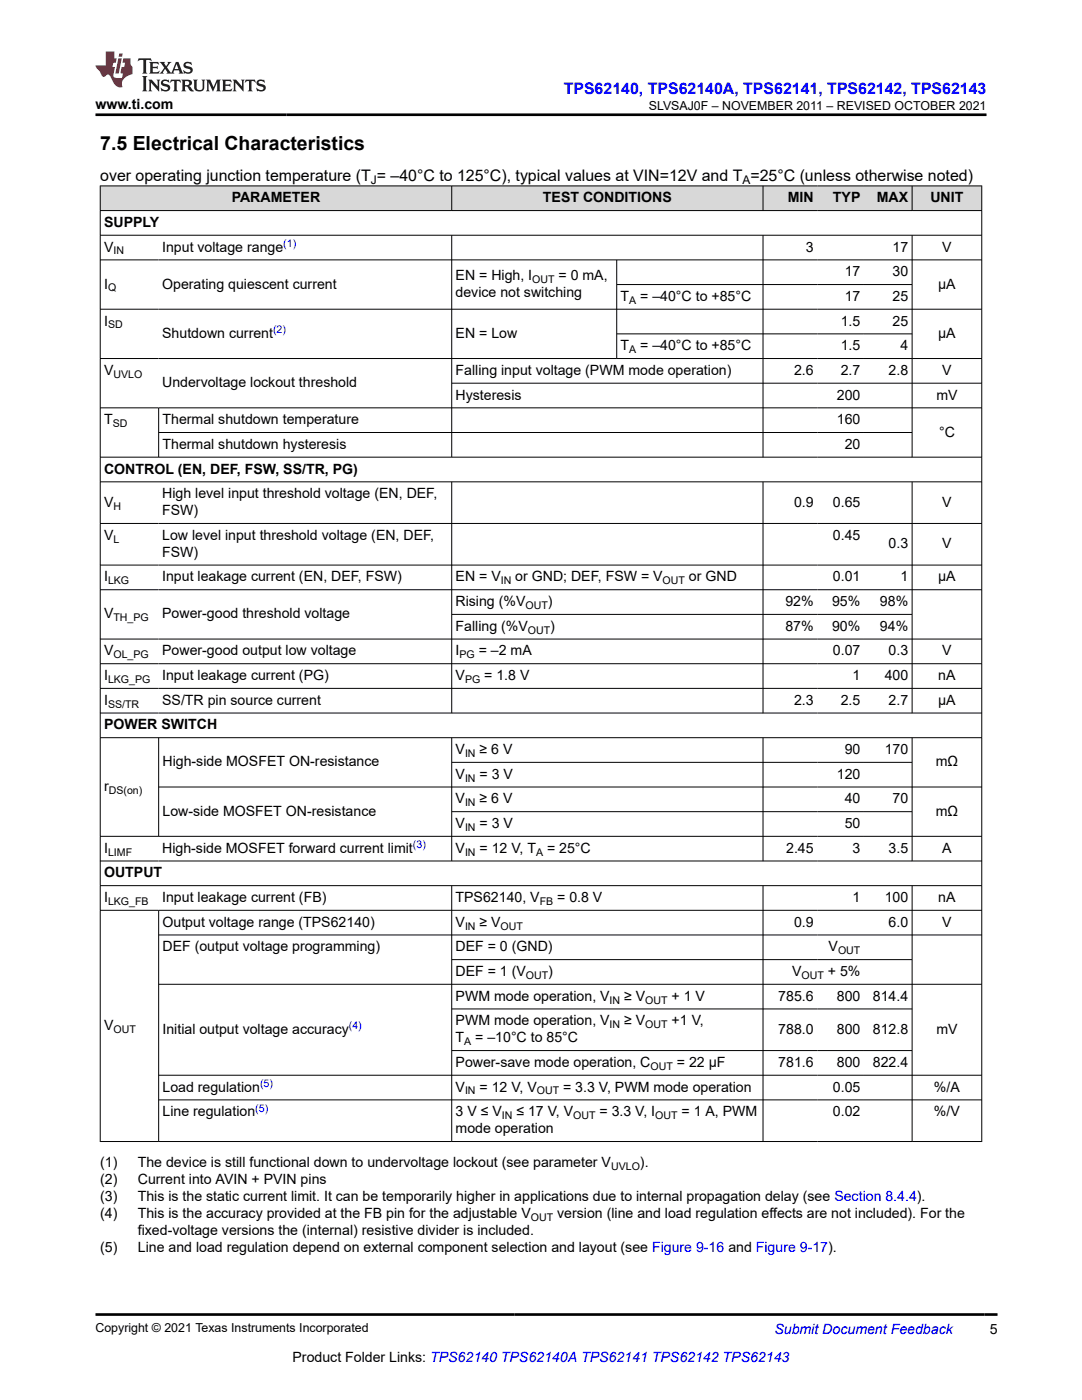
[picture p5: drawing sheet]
<svg xmlns="http://www.w3.org/2000/svg" width="216mm" height="279mm" viewBox="0 0 216 279" stroke-linecap="round" stroke-linejoin="round" font-family="sans-serif">
<defs><g id="words">
<text font-size="3.9" x="20" y="29.9">7.5 Electrical Characteristics</text>
<text font-size="3.2" fill="#00f" x="112.5" y="18.7">TPS62140, TPS62140A, TPS62141, TPS62142, TPS62143</text>
<text font-size="3.2" x="20" y="36.1">over operating junction temperature (T = –40°C to 125°C), typical values at VIN=12V and T =25°C (unless otherwise noted)</text>
<g font-size="2.8">
<text x="19" y="21.8">www.ti.com</text>
<text x="46.2" y="40.4">PARAMETER</text>
<text x="108.3" y="40.4">TEST CONDITIONS</text>
<text x="157.2" y="40.4">MIN</text>
<text x="166.2" y="40.4">TYP</text>
<text x="175" y="40.4">MAX</text>
<text x="185.7" y="40.4">UNIT</text>
<text x="20.8" y="45.3">SUPPLY</text>
<text x="20.8" y="50.2">V</text>
<text x="32.4" y="50.2">Input voltage range</text>
<text x="160.8" y="50.2">3</text>
<text x="178.1" y="50.2">17</text>
<text x="188" y="50.2">V</text>
<text x="20.8" y="57.6">I</text>
<text x="32.4" y="57.6">Operating quiescent current</text>
<text x="90.9" y="55.9">EN = High, I</text>
<text x="90.9" y="59.3">device not switching</text>
<text x="111.4" y="55.9">= 0 mA,</text>
<text x="168.6" y="55.1">17</text>
<text x="178.1" y="55.1">30</text>
<text x="187.2" y="57.6">µA</text>
<text x="20.8" y="65">I</text>
<text x="123.8" y="60.1">T</text>
<text x="127.7" y="60.1">= –40°C to +85°C</text>
<text x="167.8" y="65">1.5</text>
<text x="168.6" y="60.1">17</text>
<text x="178.1" y="60.1">25</text>
<text x="178.1" y="65">25</text>
<text x="32.4" y="67.4">Shutdown current</text>
<text x="90.9" y="67.4">EN = Low</text>
<text x="123.8" y="69.9">T</text>
<text x="127.7" y="69.9">= –40°C to +85°C</text>
<text x="167.8" y="69.9">1.5</text>
<text x="179.7" y="69.9">4</text>
<text x="187.2" y="67.4">µA</text>
<text x="20.8" y="74.8">V</text>
<text x="32.4" y="77.3">Undervoltage lockout threshold</text>
<text x="90.9" y="74.8">Falling input voltage (PWM mode operation)</text>
<text x="158.4" y="74.8">2.6</text>
<text x="167.8" y="74.8">2.7</text>
<text x="177.3" y="74.8">2.8</text>
<text x="188" y="74.8">V</text>
<text x="90.9" y="79.7">Hysteresis</text>
<text x="167" y="79.7">200</text>
<text x="186.8" y="79.7">mV</text>
<text x="20.8" y="84.7">T</text>
<text x="32.4" y="84.7">Thermal shutdown temperature</text>
<text x="32.4" y="89.6">Thermal shutdown hysteresis</text>
<text x="167" y="84.7">160</text>
<text x="168.6" y="89.6">20</text>
<text x="187.4" y="87.1">°C</text>
<text x="20.8" y="94.5">CONTROL (EN, DEF, FSW, SS/TR, PG)</text>
<text x="20.8" y="101.1">V</text>
<text x="32.4" y="99.4">High level input threshold voltage (EN, DEF,</text>
<text x="158.4" y="101.1">0.9</text>
<text x="166.2" y="101.1">0.65</text>
<text x="188" y="101.1">V</text>
<text x="20.8" y="107.7">V</text>
<text x="32.4" y="102.8">FSW)</text>
<text x="32.4" y="107.7">Low level input threshold voltage (EN, DEF,</text>
<text x="166.2" y="107.7">0.45</text>
<text x="32.4" y="111.1">FSW)</text>
<text x="177.3" y="109.4">0.3</text>
<text x="188" y="109.4">V</text>
<text x="20.8" y="116">I</text>
<text x="32.4" y="116">Input leakage current (EN, DEF, FSW)</text>
<text x="90.9" y="116">EN = V</text>
<text x="102.8" y="116">or GND; DEF, FSW = V</text>
<text x="137.5" y="116">or GND</text>
<text x="166.2" y="116">0.01</text>
<text x="179.7" y="116">1</text>
<text x="187.2" y="116">µA</text>
<text x="20.8" y="123.4">V</text>
<text x="32.4" y="123.4">Power-good threshold voltage</text>
<text x="90.9" y="121">Rising (%V</text>
<text x="90.9" y="125.9">Falling (%V</text>
<text x="109.3" y="121">)</text>
<text x="109.8" y="125.9">)</text>
<text x="156.7" y="121">92%</text>
<text x="156.7" y="125.9">87%</text>
<text x="166" y="121">95%</text>
<text x="166" y="125.9">90%</text>
<text x="175.6" y="121">98%</text>
<text x="175.6" y="125.9">94%</text>
<text x="20.8" y="130.8">V</text>
<text x="32.4" y="130.8">Power-good output low voltage</text>
<text x="90.9" y="130.8">I</text>
<text x="95.5" y="130.8">= –2 mA</text>
<text x="166.2" y="130.8">0.07</text>
<text x="177.3" y="130.8">0.3</text>
<text x="188" y="130.8">V</text>
<text x="20.8" y="135.7">I</text>
<text x="32.4" y="135.7">Input leakage current (PG)</text>
<text x="90.9" y="135.7">V</text>
<text x="96.6" y="135.7">= 1.8 V</text>
<text x="170.1" y="135.7">1</text>
<text x="176.5" y="135.7">400</text>
<text x="187.2" y="135.7">nA</text>
<text x="20.8" y="140.7">I</text>
<text x="32.4" y="140.7">SS/TR pin source current</text>
<text x="158.4" y="140.7">2.3</text>
<text x="167.8" y="140.7">2.5</text>
<text x="177.3" y="140.7">2.7</text>
<text x="187.2" y="140.7">µA</text>
<text x="20.8" y="145.6">POWER SWITCH</text>
<text x="32.4" y="153">High-side MOSFET ON-resistance</text>
<text x="90.9" y="150.5">V</text>
<text x="90.9" y="155.4">V</text>
<text x="95.7" y="150.5">≥ 6 V</text>
<text x="95.7" y="155.4">= 3 V</text>
<text x="167" y="155.4">120</text>
<text x="168.6" y="150.5">90</text>
<text x="176.5" y="150.5">170</text>
<text x="186.7" y="153">mΩ</text>
<text x="20.8" y="157.9">r</text>
<text x="90.9" y="160.3">V</text>
<text x="95.7" y="160.3">≥ 6 V</text>
<text x="168.6" y="160.3">40</text>
<text x="178.1" y="160.3">70</text>
<text x="32.4" y="162.8">Low-side MOSFET ON-resistance</text>
<text x="90.9" y="165.3">V</text>
<text x="95.7" y="165.3">= 3 V</text>
<text x="168.6" y="165.3">50</text>
<text x="186.7" y="162.8">mΩ</text>
<text x="20.8" y="170.2">I</text>
<text x="32.4" y="170.2">High-side MOSFET forward current limit</text>
<text x="90.9" y="170.2">V</text>
<text x="95.7" y="170.2">= 12 V, T</text>
<text x="109.2" y="170.2">= 25°C</text>
<text x="156.9" y="170.2">2.45</text>
<text x="170.1" y="170.2">3</text>
<text x="177.3" y="170.2">3.5</text>
<text x="188" y="170.2">A</text>
<text x="20.8" y="175.1">OUTPUT</text>
<text x="20.8" y="180">I</text>
<text x="32.4" y="180">Input leakage current (FB)</text>
<text x="32.4" y="184.9">Output voltage range (TPS62140)</text>
<text x="90.9" y="180">TPS62140, V</text>
<text x="90.9" y="184.9">V</text>
<text x="95.7" y="184.9">≥ V</text>
<text x="111.2" y="180">= 0.8 V</text>
<text x="158.4" y="184.9">0.9</text>
<text x="170.1" y="180">1</text>
<text x="176.5" y="180">100</text>
<text x="177.3" y="184.9">6.0</text>
<text x="187.2" y="180">nA</text>
<text x="188" y="184.9">V</text>
<text x="32.4" y="189.9">DEF (output voltage programming)</text>
<text x="90.9" y="189.9">DEF = 0 (GND)</text>
<text x="165.3" y="189.9">V</text>
<text x="90.9" y="194.8">DEF = 1 (V</text>
<text x="109.4" y="194.8">)</text>
<text x="158" y="194.8">V</text>
<text x="165.2" y="194.8">+ 5%</text>
<text x="90.9" y="199.7">PWM mode operation, V</text>
<text x="124.5" y="199.7">≥ V</text>
<text x="134" y="199.7">+ 1 V</text>
<text x="155.3" y="199.7">785.6</text>
<text x="167" y="199.7">800</text>
<text x="174.2" y="199.7">814.4</text>
<text x="20.8" y="205.6">V</text>
<text x="32.4" y="206.3">Initial output voltage accuracy</text>
<text x="90.9" y="204.6">PWM mode operation, V</text>
<text x="90.9" y="208">T</text>
<text x="94.8" y="208">= –10°C to 85°C</text>
<text x="124.5" y="204.6">≥ V</text>
<text x="134" y="204.6">+1 V,</text>
<text x="155.3" y="206.3">788.0</text>
<text x="167" y="206.3">800</text>
<text x="174.2" y="206.3">812.8</text>
<text x="186.8" y="206.3">mV</text>
<text x="90.9" y="212.9">Power-save mode operation, C</text>
<text x="135.1" y="212.9">= 22 µF</text>
<text x="155.3" y="212.9">781.6</text>
<text x="167" y="212.9">800</text>
<text x="174.2" y="212.9">822.4</text>
<text x="32.4" y="217.9">Load regulation</text>
<text x="90.9" y="217.9">V</text>
<text x="95.7" y="217.9">= 12 V, V</text>
<text x="112.4" y="217.9">= 3.3 V, PWM mode operation</text>
<text x="166.2" y="217.9">0.05</text>
<text x="186.4" y="217.9">%/A</text>
<text x="32.4" y="222.8">Line regulation</text>
<text x="90.9" y="222.8">3 V ≤ V</text>
<text x="90.9" y="226.2">mode operation</text>
<text x="103" y="222.8">≤ 17 V, V</text>
<text x="119.6" y="222.8">= 3.3 V, I</text>
<text x="136" y="222.8">= 1 A, PWM</text>
<text x="166.2" y="222.8">0.02</text>
<text x="186.4" y="222.8">%/V</text>
<text x="20" y="233">(1)</text>
<text x="27.5" y="233">The device is still functional down to undervoltage lockout (see parameter V</text>
<text x="127.7" y="233">).</text>
<text x="20" y="236.4">(2)</text>
<text x="20" y="239.7">(3)</text>
<text x="27.5" y="236.4">Current into AVIN + PVIN pins</text>
<text x="27.5" y="239.7">This is the static current limit. It can be temporarily higher in applications due to internal propagation delay (see Section 8.4.4).</text>
<text x="20" y="243.1">(4)</text>
<text x="27.5" y="243.1">This is the accuracy provided at the FB pin for the adjustable V</text>
<text x="111.2" y="243.1">version (line and load regulation effects are not included). For the</text>
<text x="20" y="249.9">(5)</text>
<text x="27.5" y="249.9">Line and load regulation depend on external component selection and layout (see Figure 9-16 and Figure 9-17).</text>
<text x="27.5" y="246.5">fixed-voltage versions the (internal) resistive divider is included.</text>
<text x="197.5" y="266.1">5</text>
<text x="58.4" y="271.7">Product Folder Links: TPS62140 TPS62140A TPS62141 TPS62142 TPS62143</text>
</g>
<text font-size="2.8" fill="#00f" x="154.5" y="266.2">Submit Document Feedback</text>
<g font-size="2.5">
<text x="129.5" y="21.9">SLVSAJ0F – NOVEMBER 2011 – REVISED OCTOBER 2021</text>
<text x="19" y="265.9">Copyright © 2021 Texas Instruments Incorporated</text>
</g>
<g font-size="2.4">
<text x="74" y="36.7">J</text>
<text x="148.2" y="36.7">A</text>
</g>
<g font-size="2.1">
<text x="22.6" y="50.8">IN</text>
<text x="21.6" y="58.2">Q</text>
<text x="106.2" y="56.5">OUT</text>
<text x="21.6" y="65.5">SD</text>
<text x="125.6" y="60.6">A</text>
<text x="125.6" y="70.5">A</text>
<text x="22.6" y="75.4">UVLO</text>
<text x="22.5" y="85.2">SD</text>
<text x="22.6" y="101.7">H</text>
<text x="22.6" y="108.3">L</text>
<text x="21.6" y="116.6">LKG</text>
<text x="99.9" y="116.6">IN</text>
<text x="132.2" y="116.6">OUT</text>
<text x="22.6" y="124">TH_PG</text>
<text x="104.9" y="121.5">OUT</text>
<text x="22.6" y="131.4">OL_PG</text>
<text x="91.7" y="131.4">PG</text>
<text x="105.3" y="126.5">OUT</text>
<text x="21.6" y="136.3">LKG_PG</text>
<text x="92.8" y="136.3">PG</text>
<text x="21.6" y="141.2">SS/TR</text>
<text x="92.8" y="151.1">IN</text>
<text x="92.8" y="156">IN</text>
<text x="21.7" y="158.4">DS(on)</text>
<text x="92.8" y="160.9">IN</text>
<text x="92.8" y="165.8">IN</text>
<text x="21.6" y="170.7">LIMF</text>
<text x="92.8" y="170.7">IN</text>
<text x="107" y="170.7">A</text>
<text x="21.6" y="180.6">LKG_FB</text>
<text x="92.8" y="185.5">IN</text>
<text x="99.9" y="185.5">OUT</text>
<text x="107.7" y="180.6">FB</text>
<text x="167.2" y="190.4">OUT</text>
<text x="104.9" y="195.4">OUT</text>
<text x="159.9" y="195.4">OUT</text>
<text x="121.6" y="200.3">IN</text>
<text x="128.8" y="200.3">OUT</text>
<text x="22.6" y="206.1">OUT</text>
<text x="92.6" y="208.6">A</text>
<text x="121.6" y="205.2">IN</text>
<text x="128.8" y="205.2">OUT</text>
<text x="129.8" y="213.5">OUT</text>
<text x="92.8" y="218.4">IN</text>
<text x="107.1" y="218.4">OUT</text>
<text x="100.1" y="223.3">IN</text>
<text x="114.4" y="223.3">OUT</text>
<text x="130.7" y="223.3">OUT</text>
<text x="121.9" y="233.5">UVLO</text>
<text x="105.9" y="243.7">OUT</text>
</g>
<g font-size="2.1" fill="#00f">
<text x="56.5" y="49.3">(1)</text>
<text x="54.5" y="66.5">(2)</text>
<text x="82.4" y="169.2">(3)</text>
<text x="69.6" y="205.4">(4)</text>
<text x="50.9" y="221.8">(5)</text>
<text x="51.9" y="216.9">(5)</text>
</g>
</g></defs>
<g fill="#d8d8d8">
<path d="M20 37.1h175.9v4.9h-175.9z" fill-rule="evenodd"/>
<path d="M20.1 37.2h70v4.8h-70z" fill-rule="evenodd"/>
<path d="M90.2 37.2h62v4.8h-62z" fill-rule="evenodd"/>
<path d="M152.3 37.2h10.8v4.8h-10.8z" fill-rule="evenodd"/>
<path d="M163.1 37.2h9.3v4.8h-9.3z" fill-rule="evenodd"/>
<path d="M172.4 37.2h9.5v4.8h-9.5z" fill-rule="evenodd"/>
<path d="M182.1 37.2h13.7v4.8h-13.7z" fill-rule="evenodd"/>
</g>
<g fill="none" stroke="#000" stroke-width=".2">
<path d="M19.9 37.1h176.1M20 37v190.9M90.1 37v5.1M152.3 37v5.1M182 37v5.1M195.9 37v190.9M19.9 42h176.1M19.9 46.9h176.1M19.9 51.9h176.1M90.1 46.9v44.4M123.1 51.9v19.7M123.1 56.8h59"/>
<path d="M152.3 46.9v44.4M182 46.9v44.4M19.9 61.7h176.1M19.9 71.6h176.1M90.1 76.5h105.9M123.1 66.6h59M19.9 81.4h176.1M19.9 91.2h176.1M19.9 96.2h176.1M31.7 81.4v9.9M31.7 86.3h150.4M90.1 96.2v46.2"/>
<path d="M152.3 96.2v46.2M182 96.2v46.2M19.9 104.5h176.1M19.9 112.8h176.1M19.9 117.7h176.1M19.9 127.5h176.1M19.9 132.5h176.1M19.9 137.4h176.1M90.1 122.6h92M19.9 142.3h176.1M19.9 147.2h176.1M31.7 147.2v19.8"/>
<path d="M31.7 157.1h164.3M90.1 147.2v24.7M90.1 152.1h92M152.3 147.2v24.7M182 147.2v24.7M19.9 171.8h176.1M19.9 176.8h176.1M90.1 176.8v51.1M90.1 162h92M152.3 176.8v51.1M182 176.8v51.1M196 166.9h-176.1"/>
<path d="M19.9 181.7h176.1M31.7 181.7v46.2M31.7 186.6h164.3M31.7 196.4h164.3M90.1 191.5h92M31.7 214.6h164.3M31.7 219.5h164.3M90.1 201.4h92M90.1 209.7h92M19.9 227.8h176.1"/>
</g>
<path d="M27.7 11.6l-.2 .6 .5-.2h.6v.1v2.2l-.2 .4h1l-.2-.4v-2.2v-.1h.5l.5 .2-.1-.6zM29.8 12.4l.2 .3v1.6l-.2 .4h1.9l.1-.6a1.08 1.08 0 0 1-1.3 .2v-.7h.6l.4 .2v-.7l-.4 .2h-.6v-.5l.2-.2a1 1 0 0 1 1 .3l-.1-.5zM31.8 12.4l1 1.1-1 1.2h.9l-.2-.2 .4-.8 .5 .8-.2 .2h1.6l-.2-.2 .1-.5h1l.1 .5-.1 .2h.9l-.2-.4-.8-1.9h-.5l-1 2.1-.8-1.1 .9-1h-.8l.2 .2-.5 .6-.3-.6 .1-.2zM35.2 12.8l.4 1h-.8zM36.8 12.5a.65 .65 0 0 0-.2 .7 .65 .65 0 0 0 .6 .5l.7 .1 .1 .3a.79 .79 0 0 1-.7 .4 .79 .79 0 0 1-.7-.5l.1 .7 .2-.1a.93 .93 0 0 0 1.1 0 .93 .93 0 0 0 .4-.9 1.46 1.46 0 0 0-1.2-.6l-.1-.3a1.09 1.09 0 0 1 1.2 .2l-.2-.6-.1 .1-.6-.2zM28.4 15.2l.2 .4v2.2l-.2 .4h1l-.2-.4v-2.2l.2-.4zM29.6 15.9l.2 .4v1.5l-.2 .4h.8l-.3-.4v-1.3l1.7 1.8v-2l.2-.4h-.8l.2 .2 .1 1.1-1.2-1.3zM32.3 16a.65 .65 0 0 0-.2 .8 .65 .65 0 0 0 .7 .4l.6 .2 .1 .2a.79 .79 0 0 1-.7 .4 .79 .79 0 0 1-.7-.5l.1 .7 .2-.1a.93 .93 0 0 0 1.1 .1 .93 .93 0 0 0 .4-1 1.46 1.46 0 0 0-1.2-.5l-.1-.4a1.09 1.09 0 0 1 1.2 .2l-.2-.6-.1 .1-.6-.1zM34.1 15.9l-.1 .6a.63 .63 0 0 1 .7-.3l.1 1.6-.3 .4h1l-.2-.4v-1.6a.66 .66 0 0 1 .8 .3l-.1-.6zM36.2 15.9l.2 .4v1.5l-.2 .4h.9l-.2-.2v-.7h.5l.1 .2a.79 .79 0 0 0 1.2 .6l-1-.9a.61 .61 0 0 0 .6-.6 .61 .61 0 0 0-.5-.7zM36.9 16.2h.2a.47 .47 0 0 1 .5 .1 .47 .47 0 0 1 .1 .5l-.2 .1-.6 .1zM38.5 15.9l.2 .2a2.27 2.27 0 0 0 .4 2 1.04 1.04 0 0 0 1.7-.7v-1.3l.2-.2h-.8l.2 .4v1.1a.6 .6 0 0 1-.6 .6 .6 .6 0 0 1-.6-.6v-1.1l.3-.4zM41.1 15.9l.2 .4v1.5l-.2 .4h.7l-.2-.4v-1.4l.9 1.9 .8-1.9v1.4l-.2 .4h1l-.3-.4v-1.5l.3-.4h-.8l-.7 1.5-.7-1.5zM44.3 15.9l.2 .4v1.5l-.2 .4h1.9l.1-.6a1.09 1.09 0 0 1-1.3 .2v-.7h.6l.4 .2v-.6l-.4 .2h-.6v-.6l.2-.1a1.01 1.01 0 0 1 1 .3l-.1-.6zM46.4 15.9l.3 .4v1.5l-.3 .4h.8l-.2-.4v-1.3l1.6 1.8v-2l.2-.4h-.7l.2 .2v1.1l-1.2-1.3zM49 15.9l-.1 .6a.63 .63 0 0 1 .8-.3v1.6l-.3 .4h1l-.2-.4v-1.6a.66 .66 0 0 1 .8 .3l-.1-.6zM51.4 16a.65 .65 0 0 0-.2 .8 .65 .65 0 0 0 .6 .4l.6 .2 .2 .2a.79 .79 0 0 1-.8 .4 .79 .79 0 0 1-.6-.5l.1 .7 .2-.1a.93 .93 0 0 0 1 .1 .93 .93 0 0 0 .5-1 1.46 1.46 0 0 0-1.3-.5l-.1-.4a1.09 1.09 0 0 1 1.3 .2l-.2-.6-.2 .1-.5-.1z" fill="#231f20"/>
<path d="M21.1 10.3v2.7h-2.1l.1 .4 .9 1a.95 .95 0 0 0 .9 .9 .59 .59 0 0 1 .6-.4 .59 .59 0 0 1 .5 .3l.4 .8a1.59 1.59 0 0 0 2.1 1.4 1.61 1.61 0 0 1 1-2.3l1-.3-.1-1.5a1.59 1.59 0 0 1-.4-1.7h-1.4l-.2 .9h.5l-.1 .9h-.5l-.2 .9v.3l.4 .1-.2 .9h-.6a.73 .73 0 0 1-1.1-.7l.3-1.5h-.5l.2-.9h.5l.2-.9h-.5v-1.3zM23.6 11.6l-.6 3.1h.7l.6-3.1zM23.8 10.7l-.1 .6h.7l.1-.6z" fill="#ed1c24"/>
<path d="M19 22.9h177.8M19 262.3h180" fill="none" stroke="#000" stroke-width=".53"/>
<use href="#words"/>
</svg>
